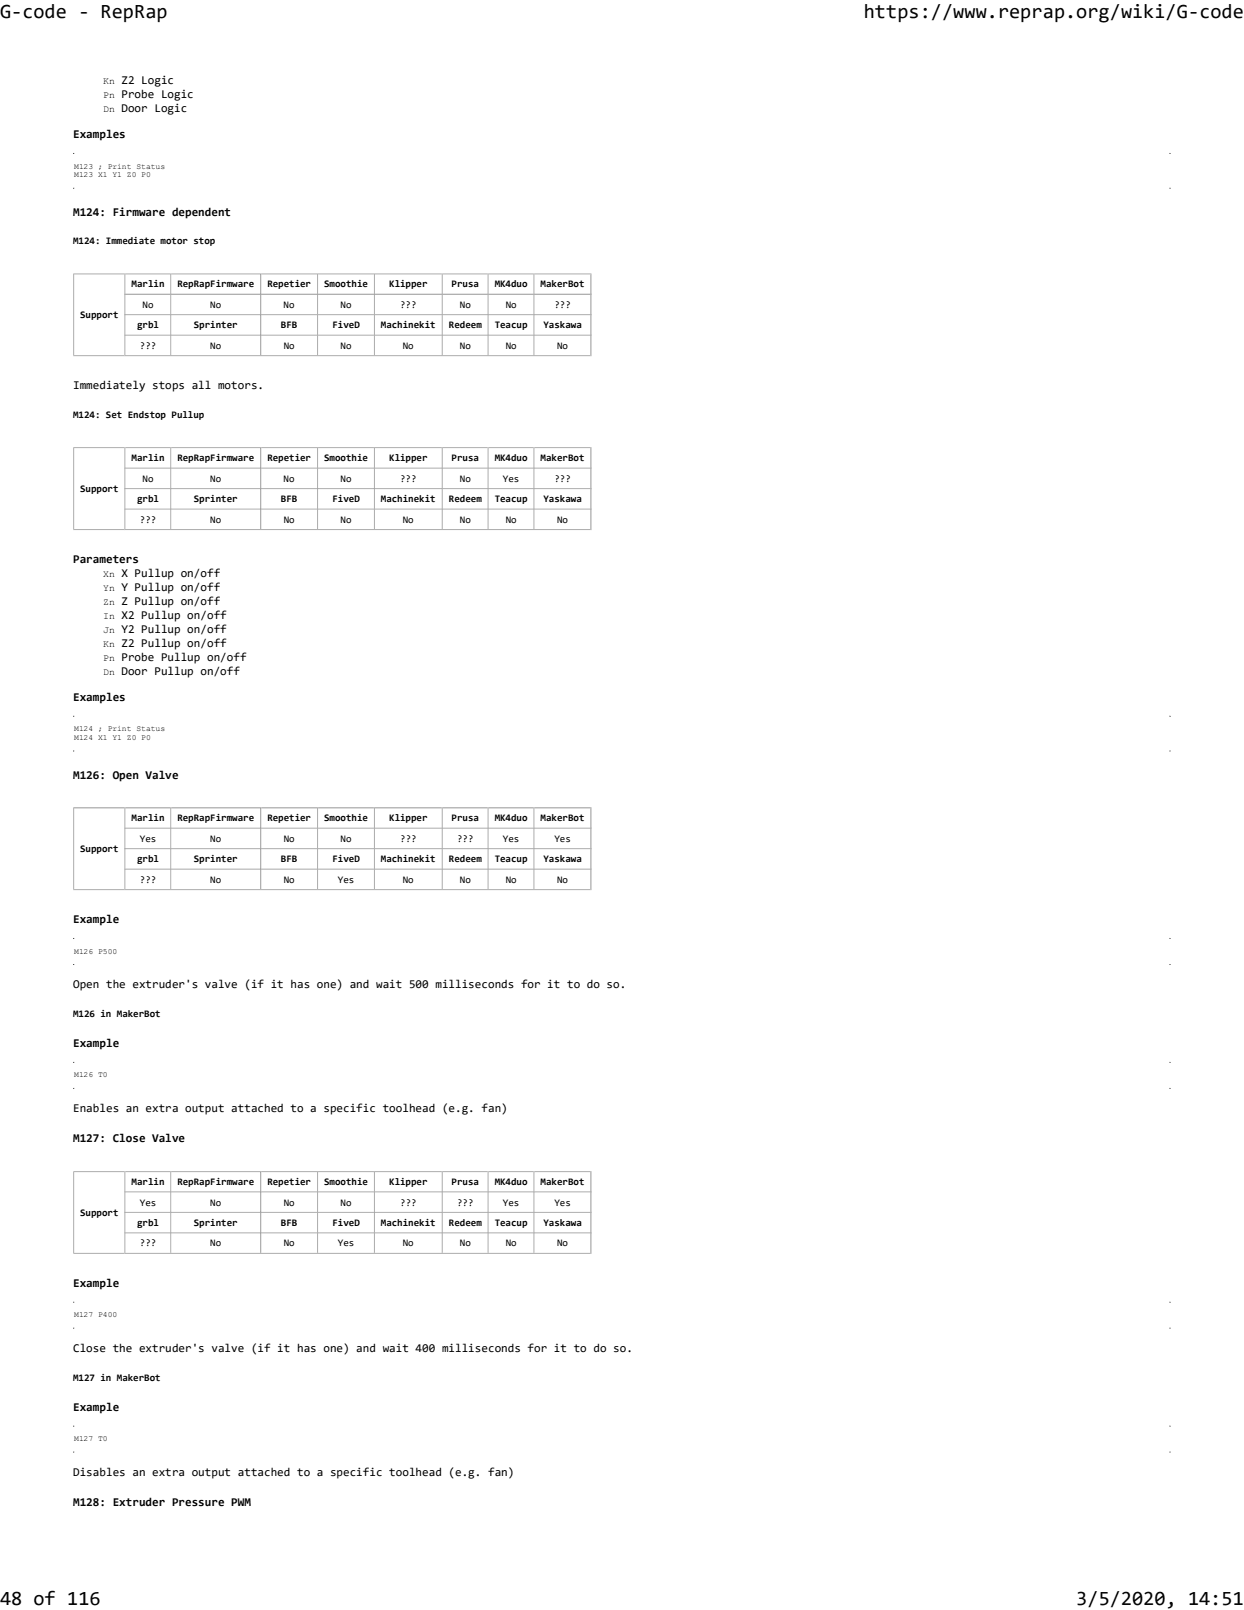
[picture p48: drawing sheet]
<svg xmlns="http://www.w3.org/2000/svg" width="216mm" height="279mm" viewBox="0 0 216 279" stroke-linecap="round" stroke-linejoin="round" font-family="sans-serif">
<defs><g id="words">
<g font-size="3.5">
<text x="0" y="3.2">G-code - RepRap</text>
<text x="149.9" y="3.2">https://www.reprap.org/wiki/G-code</text>
<text x="0" y="278.5">48 of 116</text>
<text x="186.8" y="278.5">3/5/2020, 14:51</text>
</g>
<g font-size="2.1">
<text x="21.1" y="14.6">Z2 Logic</text>
<text x="21.1" y="17">Probe Logic</text>
<text x="12.7" y="24">Examples</text>
<text x="21.1" y="19.5">Door Logic</text>
<text x="12.7" y="37.5">M124: Firmware dependent</text>
<text x="12.7" y="67.6">Immediately stops all motors.</text>
<text x="12.7" y="97.7">Parameters</text>
<text x="21.1" y="100.1">X Pullup on/off</text>
<text x="21.1" y="102.6">Y Pullup on/off</text>
<text x="21.1" y="105">Z Pullup on/off</text>
<text x="21.1" y="107.4">X2 Pullup on/off</text>
<text x="21.1" y="109.8">Y2 Pullup on/off</text>
<text x="21.1" y="112.3">Z2 Pullup on/off</text>
<text x="21.1" y="114.7">Probe Pullup on/off</text>
<text x="21.1" y="117.1">Door Pullup on/off</text>
<text x="12.7" y="121.6">Examples</text>
<text x="12.7" y="135.1">M126: Open Valve</text>
<text x="12.7" y="160.2">Example</text>
<text x="12.7" y="171.5">Open the extruder's valve (if it has one) and wait 500 milliseconds for it to do so.</text>
<text x="12.7" y="181.7">Example</text>
<text x="12.7" y="193">Enables an extra output attached to a specific toolhead (e.g. fan)</text>
<text x="12.7" y="198.2">M127: Close Valve</text>
<text x="12.7" y="223.4">Example</text>
<text x="12.7" y="234.6">Close the extruder's valve (if it has one) and wait 400 milliseconds for it to do so.</text>
<text x="12.7" y="244.8">Example</text>
<text x="12.7" y="256.1">Disables an extra output attached to a specific toolhead (e.g. fan)</text>
<text x="12.7" y="261.4">M128: Extruder Pressure PWM</text>
</g>
<g font-size="1.7">
<text x="17.9" y="14.6">Kn</text>
<text x="17.9" y="17">Pn</text>
<text x="17.9" y="19.5">Dn</text>
<text x="12.7" y="42.4">M124: Immediate motor stop</text>
<text x="22.8" y="49.9">Marlin</text>
<text x="24.7" y="53.4">No</text>
<text x="30.8" y="49.9">RepRapFirmware</text>
<text x="36.5" y="53.4">No</text>
<text x="46.4" y="49.9">Repetier</text>
<text x="49.2" y="53.4">No</text>
<text x="56.3" y="49.9">Smoothie</text>
<text x="59.1" y="53.4">No</text>
<text x="67.6" y="49.9">Klipper</text>
<text x="69.5" y="53.4">???</text>
<text x="78.4" y="49.9">Prusa</text>
<text x="79.8" y="53.4">No</text>
<text x="85.9" y="49.9">MK4duo</text>
<text x="87.8" y="53.4">No</text>
<text x="93.8" y="49.9">MakerBot</text>
<text x="96.2" y="53.4">???</text>
<text x="13.9" y="55.2">Support</text>
<text x="23.8" y="57">grbl</text>
<text x="33.6" y="57">Sprinter</text>
<text x="48.8" y="57">BFB</text>
<text x="57.7" y="57">FiveD</text>
<text x="66.1" y="57">Machinekit</text>
<text x="77.9" y="57">Redeem</text>
<text x="85.9" y="57">Teacup</text>
<text x="94.3" y="57">Yaskawa</text>
<text x="24.3" y="60.5">???</text>
<text x="36.5" y="60.5">No</text>
<text x="49.2" y="60.5">No</text>
<text x="59.1" y="60.5">No</text>
<text x="69.9" y="60.5">No</text>
<text x="79.8" y="60.5">No</text>
<text x="87.8" y="60.5">No</text>
<text x="96.7" y="60.5">No</text>
<text x="12.7" y="72.6">M124: Set Endstop Pullup</text>
<text x="22.8" y="80.1">Marlin</text>
<text x="24.7" y="83.6">No</text>
<text x="30.8" y="80.1">RepRapFirmware</text>
<text x="36.5" y="83.6">No</text>
<text x="46.4" y="80.1">Repetier</text>
<text x="49.2" y="83.6">No</text>
<text x="56.3" y="80.1">Smoothie</text>
<text x="59.1" y="83.6">No</text>
<text x="67.6" y="80.1">Klipper</text>
<text x="69.5" y="83.6">???</text>
<text x="78.4" y="80.1">Prusa</text>
<text x="79.8" y="83.6">No</text>
<text x="85.9" y="80.1">MK4duo</text>
<text x="87.3" y="83.6">Yes</text>
<text x="93.8" y="80.1">MakerBot</text>
<text x="96.2" y="83.6">???</text>
<text x="13.9" y="85.4">Support</text>
<text x="23.8" y="87.2">grbl</text>
<text x="33.6" y="87.2">Sprinter</text>
<text x="48.8" y="87.2">BFB</text>
<text x="57.7" y="87.2">FiveD</text>
<text x="66.1" y="87.2">Machinekit</text>
<text x="77.9" y="87.2">Redeem</text>
<text x="85.9" y="87.2">Teacup</text>
<text x="94.3" y="87.2">Yaskawa</text>
<text x="24.3" y="90.7">???</text>
<text x="36.5" y="90.7">No</text>
<text x="49.2" y="90.7">No</text>
<text x="59.1" y="90.7">No</text>
<text x="69.9" y="90.7">No</text>
<text x="79.8" y="90.7">No</text>
<text x="87.8" y="90.7">No</text>
<text x="96.7" y="90.7">No</text>
<text x="17.9" y="100.1">Xn</text>
<text x="17.9" y="102.6">Yn</text>
<text x="17.9" y="105">Zn</text>
<text x="17.9" y="107.4">In</text>
<text x="17.9" y="109.8">Jn</text>
<text x="17.9" y="112.3">Kn</text>
<text x="17.9" y="114.7">Pn</text>
<text x="17.9" y="117.1">Dn</text>
<text x="22.8" y="142.5">Marlin</text>
<text x="30.8" y="142.5">RepRapFirmware</text>
<text x="46.4" y="142.5">Repetier</text>
<text x="56.3" y="142.5">Smoothie</text>
<text x="67.6" y="142.5">Klipper</text>
<text x="78.4" y="142.5">Prusa</text>
<text x="85.9" y="142.5">MK4duo</text>
<text x="93.8" y="142.5">MakerBot</text>
<text x="13.9" y="147.9">Support</text>
<text x="23.8" y="149.6">grbl</text>
<text x="24.3" y="146.1">Yes</text>
<text x="33.6" y="149.6">Sprinter</text>
<text x="36.5" y="146.1">No</text>
<text x="48.8" y="149.6">BFB</text>
<text x="49.2" y="146.1">No</text>
<text x="57.7" y="149.6">FiveD</text>
<text x="59.1" y="146.1">No</text>
<text x="66.1" y="149.6">Machinekit</text>
<text x="69.5" y="146.1">???</text>
<text x="77.9" y="149.6">Redeem</text>
<text x="79.3" y="146.1">???</text>
<text x="85.9" y="149.6">Teacup</text>
<text x="87.3" y="146.1">Yes</text>
<text x="94.3" y="149.6">Yaskawa</text>
<text x="96.2" y="146.1">Yes</text>
<text x="24.3" y="153.2">???</text>
<text x="36.5" y="153.2">No</text>
<text x="49.2" y="153.2">No</text>
<text x="58.6" y="153.2">Yes</text>
<text x="69.9" y="153.2">No</text>
<text x="79.8" y="153.2">No</text>
<text x="87.8" y="153.2">No</text>
<text x="96.7" y="153.2">No</text>
<text x="12.7" y="176.5">M126 in MakerBot</text>
<text x="22.8" y="205.6">Marlin</text>
<text x="24.3" y="209.2">Yes</text>
<text x="30.8" y="205.6">RepRapFirmware</text>
<text x="36.5" y="209.2">No</text>
<text x="46.4" y="205.6">Repetier</text>
<text x="49.2" y="209.2">No</text>
<text x="56.3" y="205.6">Smoothie</text>
<text x="59.1" y="209.2">No</text>
<text x="67.6" y="205.6">Klipper</text>
<text x="69.5" y="209.2">???</text>
<text x="78.4" y="205.6">Prusa</text>
<text x="79.3" y="209.2">???</text>
<text x="85.9" y="205.6">MK4duo</text>
<text x="87.3" y="209.2">Yes</text>
<text x="93.8" y="205.6">MakerBot</text>
<text x="96.2" y="209.2">Yes</text>
<text x="13.9" y="211">Support</text>
<text x="23.8" y="212.8">grbl</text>
<text x="33.6" y="212.8">Sprinter</text>
<text x="48.8" y="212.8">BFB</text>
<text x="57.7" y="212.8">FiveD</text>
<text x="66.1" y="212.8">Machinekit</text>
<text x="77.9" y="212.8">Redeem</text>
<text x="85.9" y="212.8">Teacup</text>
<text x="94.3" y="212.8">Yaskawa</text>
<text x="24.3" y="216.3">???</text>
<text x="36.5" y="216.3">No</text>
<text x="49.2" y="216.3">No</text>
<text x="58.6" y="216.3">Yes</text>
<text x="69.9" y="216.3">No</text>
<text x="79.8" y="216.3">No</text>
<text x="87.8" y="216.3">No</text>
<text x="96.7" y="216.3">No</text>
<text x="12.7" y="239.6">M127 in MakerBot</text>
</g>
<g font-size="1.4">
<text x="12.9" y="29.3">M123 ; Print Status</text>
<text x="12.9" y="30.8">M123 X1 Y1 Z0 P0</text>
<text x="12.9" y="126.9">M124 ; Print Status</text>
<text x="12.9" y="128.4">M124 X1 Y1 Z0 P0</text>
<text x="12.9" y="165.5">M126 P500</text>
<text x="12.9" y="187">M126 T0</text>
<text x="12.9" y="228.6">M127 P400</text>
<text x="12.9" y="250.1">M127 T0</text>
</g>
</g></defs>
<path d="M12.8 32.6l.1 .1M12.9 26.6l-.1 .1M203 26.6l.1 .1M203.1 32.6l-.1 .1" fill="none" stroke="#000" stroke-width=".17"/>
<g fill="#fff">
<path d="M12.7 47.5h90v14.3h-90z"/>
<path d="M12.8 47.5h8.9v14.2h-8.9z"/>
</g>
<path d="M21.7 47.5h80.9v14.2h-80.9z" fill-rule="evenodd" fill="#fff"/>
<path d="M12.8 47.5v14.3" fill="none" stroke="#aaa" stroke-width=".17"/>
<path d="M21.6 47.5h.2v14.1h-.2zM29.5 47.5h.2v14.1h-.2zM45.1 47.5h.2v14.1h-.2zM55 47.5h.2v14.1h-.2zM64.9 47.5h.2v14.1h-.2zM76.7 47.5h.1v14.1h-.1zM84.6 47.5h.2v14.1h-.2zM92.6 47.5h.2v14.1h-.2z" fill-rule="evenodd" fill="#aaa"/>
<path d="M102.6 47.5v14.3" fill="none" stroke="#aaa" stroke-width=".21"/>
<path d="M12.7 47.5h8.9" fill="none" stroke="#aaa" stroke-width=".17"/>
<path d="M21.8 47.5h7.7v.1h-7.7zM29.7 47.5h15.4v.1h-15.4zM45.3 47.5h9.7v.1h-9.7zM55.2 47.5h9.7v.1h-9.7zM65.1 47.5h11.6v.1h-11.6zM76.8 47.5h7.8v.1h-7.8zM84.8 47.5h7.8v.1h-7.8z" fill-rule="evenodd" fill="#aaa"/>
<path d="M92.8 47.5h9.9" fill="none" stroke="#aaa" stroke-width=".17"/>
<path d="M21.6 51h81.1v.2h-81.1zM21.6 54.5h81.1v.2h-81.1zM21.6 58.1h81.1v.2h-81.1z" fill-rule="evenodd" fill="#aaa"/>
<path d="M12.7 61.7h90" fill="none" stroke="#aaa" stroke-width=".17"/>
<g fill="#fff">
<path d="M12.7 77.6h90v14.4h-90z"/>
<path d="M12.8 77.7h8.9v14.2h-8.9z"/>
</g>
<path d="M21.7 77.7h80.9v14.2h-80.9z" fill-rule="evenodd" fill="#fff"/>
<path d="M12.8 77.6v14.4" fill="none" stroke="#aaa" stroke-width=".17"/>
<path d="M21.6 77.6h.2v14.2h-.2zM29.5 77.6h.2v14.2h-.2zM45.1 77.6h.2v14.2h-.2zM55 77.6h.2v14.2h-.2zM64.9 77.6h.2v14.2h-.2zM76.7 77.6h.1v14.2h-.1zM84.6 77.6h.2v14.2h-.2zM92.6 77.6h.2v14.2h-.2z" fill-rule="evenodd" fill="#aaa"/>
<path d="M102.6 77.6v14.4" fill="none" stroke="#aaa" stroke-width=".21"/>
<path d="M12.7 77.7h8.9" fill="none" stroke="#aaa" stroke-width=".17"/>
<path d="M21.8 77.6h7.7v.2h-7.7zM29.7 77.6h15.4v.2h-15.4zM45.3 77.6h9.7v.2h-9.7zM55.2 77.6h9.7v.2h-9.7zM65.1 77.6h11.6v.2h-11.6zM76.8 77.6h7.8v.2h-7.8zM84.8 77.6h7.8v.2h-7.8z" fill-rule="evenodd" fill="#aaa"/>
<path d="M92.8 77.7h9.9" fill="none" stroke="#aaa" stroke-width=".17"/>
<path d="M21.6 81.2h81.1v.1h-81.1zM21.6 84.7h81.1v.2h-81.1zM21.6 88.3h81.1v.1h-81.1z" fill-rule="evenodd" fill="#aaa"/>
<path d="M12.7 91.9h90" fill="none" stroke="#aaa" stroke-width=".17"/>
<path d="M12.7 124.2h190.5v6.2h-190.5z" fill="#fff"/>
<path d="M12.8 130.3h.1M12.9 124.3l-.1 .1M203 124.3l.1 .1M203.1 130.3h-.1" fill="none" stroke="#000" stroke-width=".17"/>
<g fill="#fff">
<path d="M12.7 140.1h90v14.4h-90z"/>
<path d="M12.8 140.2h8.9v14.2h-8.9z"/>
</g>
<path d="M21.7 140.2h80.9v14.2h-80.9z" fill-rule="evenodd" fill="#fff"/>
<path d="M12.8 140.1v14.4" fill="none" stroke="#aaa" stroke-width=".17"/>
<path d="M21.6 140.1h.2v14.2h-.2zM29.5 140.1h.2v14.2h-.2zM45.1 140.1h.2v14.2h-.2zM55 140.1h.2v14.2h-.2zM64.9 140.1h.2v14.2h-.2zM76.7 140.1h.1v14.2h-.1zM84.6 140.1h.2v14.2h-.2zM92.6 140.1h.2v14.2h-.2z" fill-rule="evenodd" fill="#aaa"/>
<path d="M12.7 140.2h8.9M102.6 140.1v14.4" fill="none" stroke="#aaa" stroke-width=".21"/>
<path d="M21.8 140.1h7.7v.2h-7.7zM29.7 140.1h15.4v.2h-15.4zM45.3 140.1h9.7v.2h-9.7zM55.2 140.1h9.7v.2h-9.7zM65.1 140.1h11.6v.2h-11.6zM76.8 140.1h7.8v.2h-7.8zM84.8 140.1h7.8v.2h-7.8z" fill-rule="evenodd" fill="#aaa"/>
<path d="M92.8 140.2h9.9" fill="none" stroke="#aaa" stroke-width=".21"/>
<path d="M21.6 143.6h81.1v.2h-81.1zM21.6 147.2h81.1v.2h-81.1zM21.6 150.7h81.1v.2h-81.1z" fill-rule="evenodd" fill="#aaa"/>
<path d="M12.7 154.4h90" fill="none" stroke="#aaa" stroke-width=".17"/>
<path d="M12.7 162.8h190.5v4.7h-190.5z" fill="#fff"/>
<path d="M12.8 167.3l.1 .1M12.9 162.9h-.1M203 162.9h.1M203.1 167.3l-.1 .1" fill="none" stroke="#000" stroke-width=".17"/>
<path d="M12.7 184.3h190.5v4.7h-190.5z" fill="#fff"/>
<path d="M12.8 188.8l.1 .1M12.9 184.4h-.1M203 184.4h.1M203.1 188.8l-.1 .1" fill="none" stroke="#000" stroke-width=".17"/>
<g fill="#fff">
<path d="M12.7 203.2h90v14.4h-90z"/>
<path d="M12.8 203.3h8.9v14.2h-8.9z"/>
</g>
<path d="M21.7 203.3h80.9v14.2h-80.9z" fill-rule="evenodd" fill="#fff"/>
<path d="M12.8 203.2v14.4" fill="none" stroke="#aaa" stroke-width=".17"/>
<path d="M21.6 203.2h.2v14.2h-.2zM29.5 203.2h.2v14.2h-.2zM45.1 203.2h.2v14.2h-.2zM55 203.2h.2v14.2h-.2zM64.9 203.2h.2v14.2h-.2zM76.7 203.2h.1v14.2h-.1zM84.6 203.2h.2v14.2h-.2zM92.6 203.2h.2v14.2h-.2z" fill-rule="evenodd" fill="#aaa"/>
<path d="M102.6 203.2v14.4" fill="none" stroke="#aaa" stroke-width=".21"/>
<path d="M12.7 203.3h8.9" fill="none" stroke="#aaa" stroke-width=".17"/>
<path d="M21.8 203.2h7.7v.2h-7.7zM29.7 203.2h15.4v.2h-15.4zM45.3 203.2h9.7v.2h-9.7zM55.2 203.2h9.7v.2h-9.7zM65.1 203.2h11.6v.2h-11.6zM76.8 203.2h7.8v.2h-7.8zM84.8 203.2h7.8v.2h-7.8z" fill-rule="evenodd" fill="#aaa"/>
<path d="M92.8 203.3h9.9" fill="none" stroke="#aaa" stroke-width=".17"/>
<path d="M21.6 206.8h81.1v.1h-81.1zM21.6 210.3h81.1v.2h-81.1zM21.6 213.9h81.1v.1h-81.1z" fill-rule="evenodd" fill="#aaa"/>
<path d="M12.7 217.5h90" fill="none" stroke="#aaa" stroke-width=".17"/>
<path d="M12.7 225.9h190.5v4.7h-190.5z" fill="#fff"/>
<path d="M12.8 230.4l.1 .1M12.9 226l-.1 .1M203 226l.1 .1M203.1 230.4l-.1 .1" fill="none" stroke="#000" stroke-width=".17"/>
<path d="M12.7 247.4h190.5v4.7h-190.5z" fill="#fff"/>
<path d="M12.8 251.9l.1 .1M12.9 247.5l-.1 .1M203 247.5l.1 .1M203.1 251.9l-.1 .1" fill="none" stroke="#000" stroke-width=".17"/>
<use href="#words"/>
</svg>
